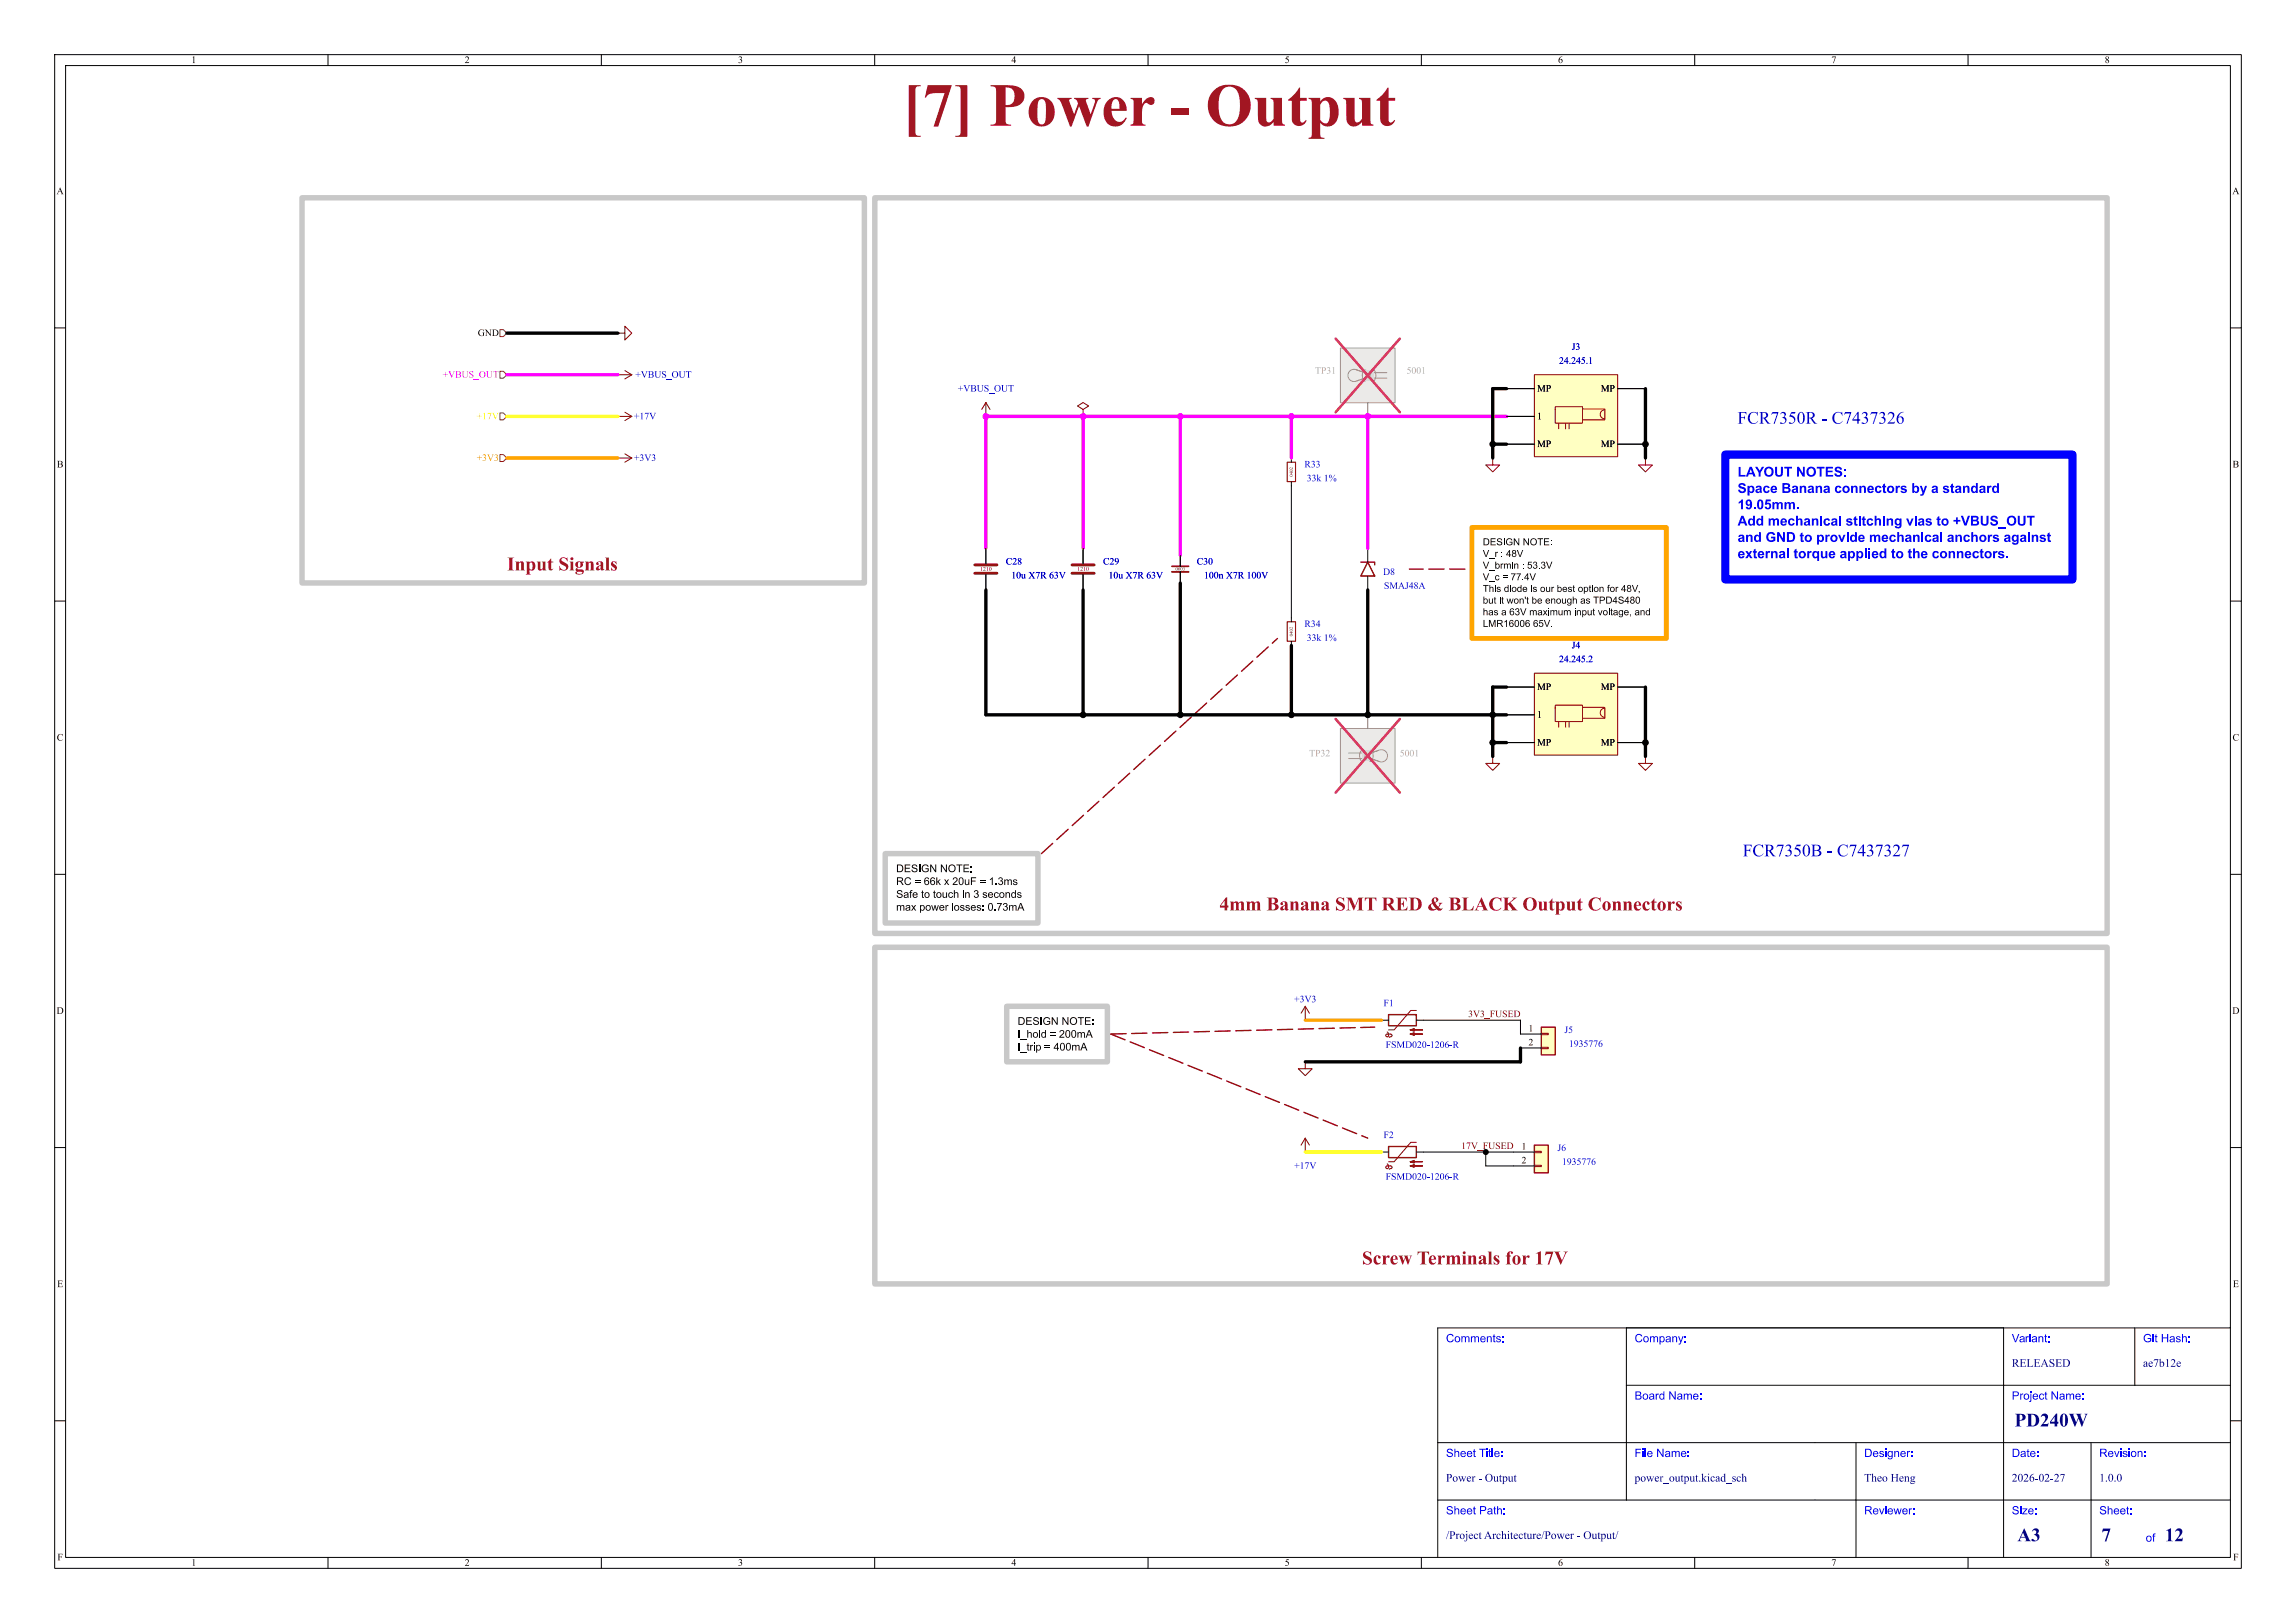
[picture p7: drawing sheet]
<svg xmlns="http://www.w3.org/2000/svg" width="420mm" height="297mm" viewBox="0 0 420 297" stroke-linecap="round" stroke-linejoin="round" font-family="sans-serif">
<defs><g id="words">
<text font-size="11.1" fill="#a21622" x="165.1" y="25.9">[7] Power- Output</text>
<g font-size="3.5" fill="#a21622">
<text x="92.7" y="105.3">Input Signals</text>
<text x="223.1" y="167.5">4mmBananaSMT RED &amp; BLACK OutputConnectors</text>
<text x="249.1" y="232.3">ScrewTerminalsfor 17V</text>
</g>
<g font-size="3.5" fill="#00007f">
<text x="368.5" y="261.9">PD240W</text>
<text x="369" y="282.9">A3</text>
<text x="384.4" y="282.9">7</text>
<text x="396" y="282.9">12</text>
</g>
<g font-size="3.2" fill="#0000c2">
<text x="317.8" y="78.8">FCR7350R- C7437326</text>
<text x="318.8" y="158">FCR7350B- C7437327</text>
</g>
<g font-size="2.5" fill="#00f">
<text x="317.8" y="91.2">Space Banana connectors by a standard</text>
<text x="317.8" y="97.2">Add mechanical stitching vias to +VBUS_OUT</text>
<text x="317.8" y="100.2">and GND to provide mechanical anchors against</text>
<text x="317.8" y="103.2">external torque applied to the connectors.</text>
</g>
<g font-size="2.1" fill="#00f">
<text x="264.5" y="246.2">Comments:</text>
<text x="299" y="246.2">Company:</text>
<text x="368" y="246.2">Variant:</text>
<text x="392" y="246.2">Git Hash:</text>
<text x="299" y="256.7">Board Name:</text>
<text x="368" y="256.7">Project Name:</text>
<text x="264.5" y="267.2">Sheet Title:</text>
<text x="299" y="267.2">File Name:</text>
<text x="341" y="267.2">Designer:</text>
<text x="368" y="267.2">Date:</text>
<text x="384" y="267.2">Revision:</text>
<text x="264.5" y="277.7">Sheet Path:</text>
<text x="341" y="277.7">Reviewer:</text>
<text x="368" y="277.7">Size:</text>
<text x="384" y="277.7">Sheet:</text>
<text x="392.5" y="282.7">of</text>
</g>
<g font-size="2.1" fill="#00007f">
<text x="368" y="250.7">RELEASED</text>
<text x="392" y="250.7">ae7b12e</text>
<text x="264.5" y="271.7">Power- Output</text>
<text x="299" y="271.7">power_output.kicad_sch</text>
<text x="341" y="271.7">TheoHeng</text>
<text x="368" y="271.7">2026-02-27</text>
<text x="384" y="271.7">1.0.0</text>
<text x="264.5" y="282.2">/ProjectArchitecture/Power- Output/</text>
</g>
<g font-size="1.9">
<text x="163.9" y="165.1">Safe to touch in 3 seconds</text>
<text x="163.9" y="167.4">max power losses: 0.73mA</text>
</g>
<g font-size="1.8">
<text x="35" y="12">1</text>
<text x="85" y="12">2</text>
<text x="135" y="12">3</text>
<text x="185" y="12">4</text>
<text x="235" y="12">5</text>
<text x="285" y="12">6</text>
<text x="335" y="12">7</text>
<text x="385" y="12">8</text>
<text x="10.3" y="36">A</text>
<text x="408.3" y="36">A</text>
<text x="87.4" y="61.9">GND</text>
<text x="281.2" y="72.1">MP</text>
<text x="281.2" y="77.2">1</text>
<text x="292.8" y="72.1">MP</text>
<text x="281.2" y="82.3">MP</text>
<text x="292.8" y="82.3">MP</text>
<text x="10.4" y="86">B</text>
<text x="408.4" y="86">B</text>
<text x="271.2" y="102.6">V_r : 48V</text>
<text x="271.2" y="106.9">V_c = 77.4V</text>
<text x="271.2" y="109">This diode is our best option for 48V,</text>
<text x="271.2" y="113.3">has a 63V maximum input voltage, and</text>
<text x="281.2" y="126.7">MP</text>
<text x="281.2" y="131.8">1</text>
<text x="292.8" y="126.7">MP</text>
<text x="10.4" y="136">C</text>
<text x="281.2" y="136.9">MP</text>
<text x="292.8" y="136.9">MP</text>
<text x="408.4" y="136">C</text>
<text x="10.3" y="186">D</text>
<text x="279.6" y="189">1</text>
<text x="279.6" y="191.5">2</text>
<text x="408.3" y="186">D</text>
<text x="267.3" y="210.5">17V_FUSED 1</text>
<text x="278.3" y="213.1">2</text>
<text x="10.4" y="236">E</text>
<text x="408.4" y="236">E</text>
<text x="10.5" y="286">F</text>
<text x="35" y="287">1</text>
<text x="85" y="287">2</text>
<text x="135" y="287">3</text>
<text x="185" y="287">4</text>
<text x="235" y="287">5</text>
<text x="285" y="287">6</text>
<text x="335" y="287">7</text>
<text x="385" y="287">8</text>
<text x="408.5" y="286">F</text>
</g>
<g font-size="1.8" fill="#0000c2">
<text x="287.5" y="64.5">J3</text>
<text x="116.2" y="69.6">+VBUS_OUT</text>
<text x="285.2" y="67">24.245.1</text>
<text x="116" y="77.2">+17V</text>
<text x="175.2" y="72.1">+VBUS_OUT</text>
<text x="116" y="84.8">+3V3</text>
<text x="238.6" y="86">R33</text>
<text x="239" y="88.5">33k1%</text>
<text x="184" y="103.8">C28</text>
<text x="185" y="106.3">10uX7R 63V</text>
<text x="201.8" y="103.8">C29</text>
<text x="202.8" y="106.3">10uX7R 63V</text>
<text x="218.9" y="103.8">C30</text>
<text x="220.2" y="106.3">100nX7R 100V</text>
<text x="253" y="105.7">D8</text>
<text x="253.2" y="108.2">SMAJ48A</text>
<text x="238.6" y="115.2">R34</text>
<text x="239" y="117.7">33k1%</text>
<text x="287.5" y="119.1">J4</text>
<text x="285.2" y="121.6">24.245.2</text>
<text x="236.7" y="183.9">+3V3</text>
<text x="253.1" y="184.6">F1</text>
<text x="286.2" y="189.5">J5</text>
<text x="253.5" y="192.2">FSMD020-1206-R</text>
<text x="287" y="192">1935776</text>
<text x="253.1" y="208.7">F2</text>
<text x="236.7" y="214.3">+17V</text>
<text x="284.9" y="211.1">J6</text>
<text x="285.7" y="213.6">1935776</text>
<text x="253.5" y="216.3">FSMD020-1206-R</text>
</g>
<text font-size="1.8" fill="#f0f" x="81" y="69.6">+VBUS_OUT</text>
<g font-size="1.8" fill="#abaaa8">
<text x="240.5" y="68.8">TP31</text>
<text x="257.3" y="68.8">5001</text>
<text x="239.5" y="138.9">TP32</text>
<text x="256" y="138.9">5001</text>
</g>
<text font-size="1.8" fill="#ff0" x="87.2" y="77.2">+17V</text>
<text font-size="1.8" fill="#f90" x="87.2" y="84.8">+3V3</text>
<text font-size="1.8" fill="#840000" x="268.6" y="186.3">3V3_FUSED</text>
<g font-size="1.1" fill="#840000">
<text x="179.3" y="104.7">1210</text>
<text x="197.1" y="104.7">1210</text>
</g>
<g font-size=".9" fill="#840000">
<text x="236.7" y="87.2" transform="rotate(-90 236.7 87.2)">0402</text>
<text x="215" y="104.6">0603</text>
<text x="236.7" y="116.5" transform="rotate(-90 236.7 116.5)">0402</text>
</g>
</g></defs>
<g fill="none" stroke="#000" stroke-width=".18">
<path d="M10 10h400v277h-400zM12 12h396v273h-396zM60 10v2M110 10v2M160 10v2M210 10v2M260 10v2M310 10v2M360 10v2M10 60h2M408 60h2M10 110h2"/>
<path d="M408 110h2M10 160h2M408 160h2M10 210h2M408 210h2M297.5 253.5h110.5M297.5 243v31.5M366.5 243v42M390.5 243v10.5M408 243h-145v42M10 260h2M263 274.5h145"/>
<path d="M263 264h145M339.5 264v21M382.5 264v21M408 260h2M60 285v2M110 285v2M160 285v2M210 285v2M260 285v2M310 285v2M360 285v2"/>
</g>
<path d="M280.7 123.2h15.2v15h-15.2z" fill="#ffffc2"/>
<path d="M280.7 123.2h15.2v15h-15.2z" fill="none" stroke="#800000" stroke-width=".18"/>
<path d="M180.3 73.7l-.7 1.2M180.3 73.7l.8 1.2M180.3 73.7v2.5M198.1 74.9l1-.6-1-.6-1 .6 1 .6v1.3M284.5 129h5v3h-5zM285.1 132.1v1M286.4 132.1v1M287 132.1v1M289.6 129.4h4v2h-4M293.5 129.6a.81 .81 0 0 0-.8 .8 .81 .81 0 0 0 .8 .8" fill="none" stroke="#840000" stroke-width=".18"/>
<path d="M180.3 76.2h.1M198.1 76.2h.1M275.6 125.7h5.1M275.6 130.8h5.1M275.6 135.9h5.1M295.9 125.7h5.1M295.9 135.9h5.1" fill="none" stroke="#000" stroke-width=".18"/>
<g fill="#ebeae8">
<path d="M249.2 68.7l.5 1-.4-.3z"/>
<path d="M249.5 67.8l.2-.1-.5 1z"/>
<path d="M250.2 68.7a.91 .91 0 0 1-.5 1z"/>
<path d="M249.7 67.7l.5 1-.5 1-.5-1z"/>
<path d="M249.7 67.7l.3 .3 .2 .7z"/>
<path d="M250.7 68.7l.5 1-.4-.3z"/>
<path d="M251 67.8l.2-.1-.5 1z"/>
<path d="M251.7 68.7a.91 .91 0 0 1-.5 1z"/>
<path d="M251.2 67.7l.5 1-.5 1-.5-1z"/>
<path d="M251.2 67.7l.3 .3 .2 .7z"/>
<path d="M245.2 63.7h10v10h-10z"/>
</g>
<path d="M249.5 67.8l.2-.1a1.25 1.25 0 0 1 0 2 1.26 1.26 0 0 1-.2-1.9zM250.7 68.7l.1 .7 .4 .3M253.7 68.2h-4l-1.5-.5a1.12 1.12 0 0 0-1.6 1 1.12 1.12 0 0 0 1.6 1M253.7 69.2h-4l-1.5 .5" fill="none" stroke="#9c9b98" stroke-width=".18"/>
<path d="M249.7 67.7h1.5v2h-1.5z" fill="#dbdad8"/>
<path d="M250.7 68.7a.9 .9 0 0 1 .5-1 1.2 1.2 0 0 1 0 2" fill="none" stroke="#9c9b98" stroke-width=".18"/>
<path d="M245.2 63.7h10v10h-10z" fill="none" stroke="#9a9a98" stroke-width=".18"/>
<path d="M250.2 73.7v2.5" fill="none" stroke="#7a7a77" stroke-width=".18"/>
<path d="M244.3 62l11.8 13.4M256.1 62l-11.8 13.4" fill="none" stroke="#e12e31" stroke-width=".46"/>
<path d="M301 83.8v1.3h1.3l-1.3 1.3-1.3-1.3h1.3M301 138.4v1.3h1.3l-1.3 1.3-1.3-1.3h1.3" fill="none" stroke="#840000" stroke-width=".18"/>
<path d="M301 83.8h.1M301 138.4h.1" fill="none" stroke="#000" stroke-width=".18"/>
<path d="M280.7 68.6h15.2v15h-15.2z" fill="#ffffc2"/>
<path d="M280.7 68.6h15.2v15h-15.2z" fill="none" stroke="#800000" stroke-width=".18"/>
<path d="M284.5 74.4h5v3h-5zM285.1 77.5v1M286.4 77.5v1M287 77.5v1M289.6 74.8h4v2h-4M293.5 75a.81 .81 0 0 0-.8 .8 .81 .81 0 0 0 .8 .8M253.7 213.4h.7l.2 .1v.3l-.5 .2M253.7 213l.3 .5v.3l-.3 .1-.2-.3 .2-.2M259.1 209h-1l-3.1 3.6h-1" fill="none" stroke="#840000" stroke-width=".18"/>
<path d="M275.6 71.1h5.1M275.6 76.2h5.1M295.9 71.1h5.1M275.6 81.3h5.1M295.9 81.3h5.1M252.7 210.8h1.3M259.1 210.8h1.2" fill="none" stroke="#000" stroke-width=".18"/>
<g fill="#840000" stroke="#840000" stroke-width=".18">
<path d="M257.9 213.4l.8-.3v.5l-.8-.2h2.3z"/>
<path d="M257.9 212.6l.8-.3v.6l-.8-.3h2.3z"/>
</g>
<path d="M254 209.8h5.1v2h-5.1z" fill="none" stroke="#840000" stroke-width=".25"/>
<path d="M281.9 188h2.6v5h-2.6z" fill="#ffffc2"/>
<path d="M281.9 188h2.6v5h-2.6z" fill="none" stroke="#840000" stroke-width=".25"/>
<path d="M281.9 189.1h1.3v.3h-1.3zM281.9 191.6h1.3v.3h-1.3z" fill="none" stroke="#840000" stroke-width=".18"/>
<path d="M278.1 189.2h3.8M278.1 191.8h3.8" fill="none" stroke="#000" stroke-width=".18"/>
<path d="M280.7 209.6h2.5v5h-2.5z" fill="#ffffc2"/>
<path d="M248.9 102.9h2.6v.5M250.2 102.9l1.3 2.5h-2.6zM254 185.7h5.1v2h-5.1zM280.7 209.6h2.5v5h-2.5z" fill="none" stroke="#840000" stroke-width=".25"/>
<g fill="none" stroke="#840000" stroke-width=".18">
<path d="M113 61h1.3v-1.3l1.3 1.3-1.3 1.2v-1.2M113 68.6h2.6M113 76.2h2.6M114.3 67.8l1.3 .8M114.3 75.4l1.3 .8M115.6 68.6l-1.3 .7M115.6 76.2l-1.3 .8M113 83.8h2.6M114.3 83.1l1.3 .7M115.6 83.8l-1.3 .8M273 83.8v1.3h1.3l-1.3 1.3-1.2-1.3h1.2M273 138.4v1.3h1.3l-1.3 1.3-1.2-1.3h1.2"/>
<path d="M238.8 194.3v1.3h1.2l-1.2 1.3-1.3-1.3h1.3M238.8 184.2l-.8 1.2M238.8 184.2l.7 1.2M238.8 184.2v2.5M253.7 188.8l.3 .3v.4M254 189.5l-.3 .2-.2-.2 .2-.3h.7l.2 .2v.3l-.5 .2M259.1 184.9h-1l-3.1 3.6h-1M238.8 208.3v2.5M238.8 208.3l-.8 1.3M238.8 208.3l.7 1.3M280.7 210.7h1.2v.2h-1.2zM280.7 213.2h1.2v.3h-1.2z"/>
</g>
<g fill="none" stroke="#000" stroke-width=".18">
<path d="M113 68.6h.1M113 76.2h.1M113 61h.1M113 83.8h.1M236.2 83.8v.8M236.2 88.1v.8M273 83.8h.1M180.3 100.3v2.8M180.3 105.2v2.8M198.1 100.3v2.8M198.1 105.2v2.8M215.9 101.6v2"/>
<path d="M215.9 104.6v2.1M236.2 113v.8M236.2 117.3v.8M250.2 100.3v2.6M250.2 105.4v2.6M273 138.4h.1M238.8 186.7h.1M238.8 194.3h.1M252.7 186.7h1.3M259.1 186.7h1.2M238.8 210.8h.1M276.9 210.8h3.8"/>
<path d="M276.9 213.4h3.8"/>
</g>
<g fill="#840000" stroke="#840000" stroke-width=".18">
<path d="M257.9 189.2l.8-.2v.5l-.8-.3h2.3z"/>
<path d="M257.9 188.5l.8-.3v.5l-.8-.2h2.3z"/>
</g>
<path d="M235.5 84.6h1.5v3.5h-1.5zM235.5 113.8h1.5v3.5h-1.5z" fill="none" stroke="#840000" stroke-width=".2"/>
<path d="M214.4 103.6h3" fill="none" stroke="#840000" stroke-width=".3"/>
<path d="M214.4 104.6h3" fill="none" stroke="#840000" stroke-width=".33"/>
<path d="M178.3 103.4h4.1M178.3 104.9h4.1M196.1 103.4h4.1M196.1 104.9h4.1" fill="none" stroke="#840000" stroke-width=".51"/>
<g fill="#ebeae8">
<path d="M250.7 137.3l.3 .3 .2 .7z"/>
<path d="M251.2 138.3a.91 .91 0 0 1-.5 1z"/>
<path d="M250.5 137.4l.2-.1-.5 1z"/>
<path d="M250.7 137.3l.5 1-.5 1-.5-1z"/>
<path d="M250.2 138.3l.5 1-.4-.3z"/>
<path d="M249.2 137.3l.3 .3 .2 .7z"/>
<path d="M249.7 138.3a.91 .91 0 0 1-.5 1z"/>
<path d="M249 137.4l.2-.1-.5 1z"/>
<path d="M249.2 137.3l.5 1-.5 1-.5-1z"/>
<path d="M248.7 138.3l.5 1-.4-.3z"/>
<path d="M245.2 133.3h10v10h-10z"/>
</g>
<path d="M249.2 137.3l.3 .3 .2 .7M250.5 137.4l.2-.1a1.25 1.25 0 0 1 0 2 1.26 1.26 0 0 1-.2-1.9zM252.2 137.3a1.12 1.12 0 0 1 1.6 1 1.12 1.12 0 0 1-1.6 1l-1.5-.5h-4M252.2 137.3l-1.5 .5h-4" fill="none" stroke="#9c9b98" stroke-width=".18"/>
<path d="M249.2 137.3h1.5v2h-1.5z" fill="#dbdad8"/>
<path d="M249.2 137.3a1.19 1.19 0 0 0 0 2 .91 .91 0 0 0 .5-1" fill="none" stroke="#9c9b98" stroke-width=".18"/>
<path d="M245.2 133.3h10v10h-10z" fill="none" stroke="#9a9a98" stroke-width=".18"/>
<path d="M250.2 130.8v2.5" fill="none" stroke="#7a7a77" stroke-width=".18"/>
<path d="M244.3 131.6l11.8 13.4M256.1 131.6l-11.8 13.4" fill="none" stroke="#e12e31" stroke-width=".46"/>
<path d="M91.4 67.9h.7l.6 .7-.6 .6h-.7zM91.4 60.3h.7l.6 .7-.6 .6h-.7zM91.4 75.6h.7l.6 .6-.6 .6h-.7zM91.4 83.2h.7l.6 .6-.6 .7h-.7z" fill="none" stroke="#725600" stroke-width=".18"/>
<path d="M268 104.1h-10.2M190.5 156.2l43.2-39.4M203.2 189.2l47 19.1M203.2 189.2l48.3-1.2" fill="none" stroke="#980000" stroke-width=".25" stroke-dasharray="2.8 1"/>
<path d="M236.2 88.9v24.1M260.3 186.7h17.8v2.5M260.3 210.8h16.6M271.8 210.8v2.6h5.1" fill="none" stroke="#000" stroke-width=".18"/>
<path d="M92.7 76.2h20.3M238.8 210.8h13.9" fill="none" stroke="#ff0" stroke-width=".61"/>
<g fill="none" stroke="#000" stroke-width=".61">
<path d="M92.7 61h20.3M275.6 71.1h-2.6v12.7M301 71.1v12.7M273 81.3h2.6M180.3 108v22.8h95.3M198.1 108v22.8M215.9 106.7v24.1M236.2 118.1v12.7M250.2 108v22.8M273 135.9h2.6M275.6 125.7h-2.6v12.7M301 125.7v12.7"/>
<path d="M278.1 191.8v2.5h-39.3"/>
</g>
<path d="M92.7 83.8h20.3M238.8 186.7h13.9" fill="none" stroke="#f90" stroke-width=".61"/>
<path d="M92.7 68.6h20.3M198.1 76.2v24.1M215.9 76.2v25.4M236.2 76.2v7.6M250.2 76.2v24.1M275.6 76.2h-95.3v24.1" fill="none" stroke="#f0f" stroke-width=".61"/>
<path d="M315.6 83.2h63.5v22.8h-63.5z" fill="none" stroke="#00f" stroke-width="1.5"/>
<g fill="#00f">
<path d="M318 85.4h.4v1.5h.9v.3h-1.3z"/>
<path d="M320.1 85.4h.3l.8 1.8h-.4l-.2-.4h-.7l-.2 .4h-.3l.2-.7h.9l-.3-.7-.2 .7h-.4z"/>
<path d="M321 85.4h.5l.4 .7 .4-.7h.4l-.6 1.1v.7h-.4v-.7z"/>
<path d="M322.9 85.6a.89 .89 0 0 1 1.4 .2 .89 .89 0 0 1-.3 1.3 .89 .89 0 0 1-1.3-.4v-.4h.4a.53 .53 0 0 0 .6 .6 .53 .53 0 0 0 .3-.7 .5 .5 0 0 0-.5-.5 .5 .5 0 0 0-.4 .6h-.4z"/>
<path d="M324.7 85.4h.4v1a.39 .39 0 0 0 .1 .5 .39 .39 0 0 0 .5-.1l.1-1.4h.3v1.3a.71 .71 0 0 1-.7 .6 .71 .71 0 0 1-.7-.6z"/>
<path d="M326.4 85.4h1.4v.3h-.5v1.5h-.4v-1.5h-.5z"/>
<path d="M328.7 85.4h.4l.7 1.2v-1.2h.3v1.8h-.3l-.7-1.2v1.2h-.4z"/>
<path d="M330.7 85.6a.89 .89 0 0 1 1.3 .2 .89 .89 0 0 1-.3 1.3 .89 .89 0 0 1-1.2-.4l-.1-.4h.4a.53 .53 0 0 0 .6 .6 .53 .53 0 0 0 .4-.7 .5 .5 0 0 0-.6-.5 .5 .5 0 0 0-.4 .6h-.4z"/>
<path d="M332.3 85.4h1.4v.3h-.5v1.5h-.4v-1.5h-.5z"/>
<path d="M334 85.4h1.3v.3h-1v.4h.9v.3h-.9v.5h1v.3h-1.3z"/>
<path d="M335.7 85.6l.2-.1a.7 .7 0 0 1 1 .4l-.3 .1a.29 .29 0 0 0-.3-.3 .29 .29 0 0 0-.3 .3l.2 .1a.64 .64 0 0 1 .7 .2 .64 .64 0 0 1-.1 .8 .79 .79 0 0 1-1.3-.5h.4a.33 .33 0 0 0 .3 .4 .33 .33 0 0 0 .3-.4 .88 .88 0 0 1-.9-.7z"/>
<path d="M337.3 85.9h.4v.4h-.4z"/>
<path d="M337.3 86.9h.4v.3h-.4z"/>
<path d="M318.1 88.6l.2-.2a.7 .7 0 0 1 1 .5h-.3a.29 .29 0 0 0-.3-.2 .29 .29 0 0 0-.3 .3h.1a.64 .64 0 0 1 .8 .3 .64 .64 0 0 1-.1 .8 .79 .79 0 0 1-1.3-.5h.4a.33 .33 0 0 0 .3 .4 .33 .33 0 0 0 .3-.5 .88 .88 0 0 1-.9-.6z"/>
<path d="M326 88.4h.8a.47 .47 0 0 1 .6 .2 .47 .47 0 0 1-.2 .7 .49 .49 0 0 1 .3 .5 .49 .49 0 0 1-.5 .4h-1v-.3h.9a.23 .23 0 0 0 .3-.2 .23 .23 0 0 0-.3-.3h-.5v.5h-.4v-.8h.9l.2-.2-.1-.2h-.6v.4h-.4z"/>
<path d="M344.4 88.7l.4-.2v.4h.2v.3h-.2v.7h.2v.3a.37 .37 0 0 1-.5 0 .37 .37 0 0 1-.1-.5v-.5h-.1z"/>
<path d="M349.8 88.4h.3v.7a.64 .64 0 0 1 1 .3 .64 .64 0 0 1-.7 .8l-.3-.2v.2h-.3v-.7h.3a.33 .33 0 0 0 .4 .5 .33 .33 0 0 0 .2-.6 .29 .29 0 0 0-.3-.3 .29 .29 0 0 0-.3 .4h-.3z"/>
<path d="M356.9 88.7l.3-.2v.4h.3v.3h-.3v.7h.3l-.1 .3a.37 .37 0 0 1-.4 0 .37 .37 0 0 1-.1-.5v-.5h-.2z"/>
<path d="M360.7 89a.5 .5 0 0 1 .7 .1v-.7h.4v1.8h-.3v-.2a.54 .54 0 0 1-.7 .2 .54 .54 0 0 1-.3-.7h.4a.33 .33 0 0 0 .4 .5 .33 .33 0 0 0 .1-.6 .29 .29 0 0 0-.3-.3 .29 .29 0 0 0-.2 .4h-.4z"/>
<path d="M364.5 89a.5 .5 0 0 1 .8 .1v-.7h.4v1.8h-.4v-.2a.54 .54 0 0 1-.6 .2 .54 .54 0 0 1-.3-.7h.3a.33 .33 0 0 0 .4 .5 .33 .33 0 0 0 .2-.6 .29 .29 0 0 0-.3-.3 .29 .29 0 0 0-.3 .4h-.3z"/>
<path d="M318 91.9l.5-.5h.3v1.8h-.3v-1.3l-.5 .3z"/>
<path d="M319.5 91.6a.65 .65 0 0 1 .8-.1 .65 .65 0 0 1 .2 .8 .64 .64 0 0 1-.3 .8 .64 .64 0 0 1-.8-.2l-.1-.1 .4-.1v.2a.25 .25 0 0 0 .3 0 .25 .25 0 0 0 .1-.3v-.2a.5 .5 0 0 1-.5 .1 .5 .5 0 0 1-.3-.5h.3a.27 .27 0 0 0 .4 .3 .27 .27 0 0 0 .1-.5 .23 .23 0 0 0-.3-.1 .23 .23 0 0 0-.2 .3h-.3z"/>
<path d="M320.8 92.8h.3v.4h-.3z"/>
<path d="M321.7 91.5a.64 .64 0 0 1 .7 .1 .64 .64 0 0 1 .2 .7 .62 .62 0 0 1-.2 .8 .62 .62 0 0 1-.8-.1l-.2-.7h.4v.4a.19 .19 0 0 0 .2 .2 .19 .19 0 0 0 .2-.1l-.1-1.1-.3 .1v.5h-.4z"/>
<path d="M323 91.4h.9v.3h-.6l-.1 .3a.6 .6 0 0 1 .8 .5 .6 .6 0 0 1-.5 .7 .6 .6 0 0 1-.7-.5l.4 .1a.31 .31 0 0 0 .4 0 .31 .31 0 0 0 0-.5 .31 .31 0 0 0-.5 .1l-.3-.1z"/>
<path d="M324.2 91.9h.3v.2a.45 .45 0 0 1 .8 0 .44 .44 0 0 1 .5-.2 .44 .44 0 0 1 .3 .5v.8h-.3v-.9a.22 .22 0 0 0-.3-.2 .22 .22 0 0 0-.2 .3v.8h-.3v-.9a.22 .22 0 0 0-.3-.2 .22 .22 0 0 0-.1 .3v.8h-.4z"/>
<path d="M326.4 91.9h.3v.2a.45 .45 0 0 1 .8 0 .44 .44 0 0 1 .5-.2 .44 .44 0 0 1 .3 .5v.8h-.3v-.9a.21 .21 0 0 0-.3-.2 .21 .21 0 0 0-.1 .3v.8h-.4v-.9a.22 .22 0 0 0-.2-.2 .22 .22 0 0 0-.2 .3v.8h-.4z"/>
<path d="M328.7 92.8h.3v.4h-.3z"/>
<path d="M318.5 94.4h.4l.7 1.8h-.4l-.1-.4h-.7l-.2 .4h-.4l.3-.7h.9l-.3-.7-.2 .7h-.4z"/>
<path d="M319.9 95a.5 .5 0 0 1 .8 0v-.6h.3v1.8h-.3v-.2a.54 .54 0 0 1-.7 .1 .54 .54 0 0 1-.3-.6h.4a.33 .33 0 0 0 .4 .4 .33 .33 0 0 0 .2-.5 .29 .29 0 0 0-.4-.3 .29 .29 0 0 0-.2 .4h-.4z"/>
<path d="M321.4 95a.5 .5 0 0 1 .8 0v-.6h.3v1.8h-.3v-.2a.54 .54 0 0 1-.7 .1 .54 .54 0 0 1-.2-.6h.3a.33 .33 0 0 0 .4 .4 .33 .33 0 0 0 .2-.5 .29 .29 0 0 0-.4-.3 .29 .29 0 0 0-.2 .4h-.3z"/>
<path d="M328.5 94.4h.4v.6a.46 .46 0 0 1 .5-.1 .46 .46 0 0 1 .3 .5v.8h-.3v-.9a.24 .24 0 0 0-.3-.2 .24 .24 0 0 0-.2 .3v.8h-.4z"/>
<path d="M333 94.4h.3v.3h-.3z"/>
<path d="M336.4 94.4h.3v1.8h-.3z"/>
<path d="M339.2 94.6l.3-.2v.5h.3v.3h-.3v.7h.3l-.1 .3a.37 .37 0 0 1-.4-.1 .37 .37 0 0 1-.1-.4v-.5h-.2z"/>
<path d="M340 94.4h.3v.3h-.3z"/>
<path d="M340.7 94.6l.4-.2v.5h.2v.3h-.2v.7h.2l-.1 .3a.37 .37 0 0 1-.4-.1 .37 .37 0 0 1-.1-.4v-.5h-.1z"/>
<path d="M342.9 94.4h.3v.6a.46 .46 0 0 1 .6-.1 .46 .46 0 0 1 .3 .5v.8h-.4v-.9a.24 .24 0 0 0-.2-.2 .24 .24 0 0 0-.2 .3l-.1 .8h-.3z"/>
<path d="M344.4 94.4h.4v.3h-.4z"/>
<path d="M350.2 94.4h.4v.3h-.4z"/>
<path d="M354.4 94.6l.3-.2v.5h.3v.3h-.3v.7h.3l-.1 .3a.37 .37 0 0 1-.4-.1 .37 .37 0 0 1-.1-.4v-.5h-.2z"/>
<path d="M358.7 94.4h.4l.4 1.3 .5-1.3h.3l-.6 1.8h-.4z"/>
<path d="M360.5 94.4h.7a.47 .47 0 0 1 .7 .2 .47 .47 0 0 1-.2 .6 .49 .49 0 0 1 .3 .6 .49 .49 0 0 1-.5 .4h-1v-.3h.9a.23 .23 0 0 0 .3-.3 .23 .23 0 0 0-.3-.2h-.5v.5h-.4v-.8h.9l.2-.2-.1-.2h-.6v.4h-.4z"/>
<path d="M362.3 94.4h.4v1a.39 .39 0 0 0 .1 .4 .39 .39 0 0 0 .5 0l.1-1.4h.3v1.2a.71 .71 0 0 1-.7 .6 .71 .71 0 0 1-.7-.6z"/>
<path d="M364.2 94.5l.2-.1a.7 .7 0 0 1 1 .5h-.3a.29 .29 0 0 0-.3-.3 .29 .29 0 0 0-.3 .3l.1 .1a.64 .64 0 0 1 .8 .3 .64 .64 0 0 1-.1 .7 .79 .79 0 0 1-1.3-.4h.4a.33 .33 0 0 0 .3 .3 .33 .33 0 0 0 .3-.4 .88 .88 0 0 1-.9-.6z"/>
<path d="M367.3 94.6a.89 .89 0 0 1 1.4 .1 .89 .89 0 0 1-.3 1.3 .89 .89 0 0 1-1.3-.4v-.3h.4a.53 .53 0 0 0 .6 .6 .53 .53 0 0 0 .3-.8 .5 .5 0 0 0-.5-.4 .5 .5 0 0 0-.4 .6h-.4z"/>
<path d="M369.1 94.4h.4v1a.39 .39 0 0 0 .1 .4 .39 .39 0 0 0 .5 0l.1-1.4h.3v1.2a.71 .71 0 0 1-.7 .6 .71 .71 0 0 1-.7-.6z"/>
<path d="M370.8 94.4h1.4v.3h-.5v1.5h-.4v-1.5h-.5z"/>
<path d="M321 98a.5 .5 0 0 1 .8 0v-.6h.3v1.8h-.3v-.2a.54 .54 0 0 1-.7 .1 .54 .54 0 0 1-.2-.6h.3a.33 .33 0 0 0 .4 .4 .33 .33 0 0 0 .2-.5 .29 .29 0 0 0-.4-.3 .29 .29 0 0 0-.2 .4h-.3z"/>
<path d="M323.3 97.6a.85 .85 0 0 1 1.4 .3h-.3a.53 .53 0 0 0-.8-.1 .53 .53 0 0 0-.1 .7 .46 .46 0 0 0 .4 .4 .46 .46 0 0 0 .5-.4h-.4v-.3h.7v.7a.97 .97 0 0 1-1.3 .1 .97 .97 0 0 1-.1-1.4z"/>
<path d="M325.1 97.4h.3l.8 1.2v-1.2h.3v1.8h-.4l-.7-1.2v1.2h-.3z"/>
<path d="M326.9 97.4h.6a.9 .9 0 0 1 .9 .9 .9 .9 0 0 1-.9 .9h-.6v-.3h.3a.62 .62 0 0 0 .8-.6 .62 .62 0 0 0-.8-.6v1.2h-.3z"/>
<path d="M329.4 97.6l.3-.2v.5h.2v.2h-.2v.8h.2v.3a.37 .37 0 0 1-.4-.1 .37 .37 0 0 1-.1-.4v-.6h-.2z"/>
<path d="M338.6 98a.5 .5 0 0 1 .7 0v-.6h.4v1.8h-.4v-.2a.54 .54 0 0 1-.6 .1 .54 .54 0 0 1-.3-.6h.3a.33 .33 0 0 0 .4 .4 .33 .33 0 0 0 .2-.5 .29 .29 0 0 0-.3-.3 .29 .29 0 0 0-.3 .4h-.3z"/>
<path d="M347 97.4h.4v.6a.46 .46 0 0 1 .6-.1 .46 .46 0 0 1 .2 .5v.8h-.3v-.9a.24 .24 0 0 0-.3-.2 .24 .24 0 0 0-.2 .3v.8h-.4z"/>
<path d="M354.9 97.4h.4v1.8h-.4z"/>
<path d="M360.6 97.4h.3v.6a.46 .46 0 0 1 .6-.1 .46 .46 0 0 1 .3 .5v.8h-.4v-.9a.24 .24 0 0 0-.2-.2 .24 .24 0 0 0-.3 .3v.8h-.3z"/>
<path d="M374.6 97.6l.3-.2v.5h.2v.2h-.2v.8h.2v.3a.37 .37 0 0 1-.4-.1 .37 .37 0 0 1-.1-.4v-.6h-.2z"/>
<path d="M320.8 100.6l.3-.2v.5h.3v.2h-.3l.1 .7 .2 .1-.1 .3a.37 .37 0 0 1-.4-.1 .37 .37 0 0 1-.1-.4v-.6h-.2z"/>
<path d="M326.9 100.4h.3v1.7h-.3z"/>
<path d="M328.3 100.6l.3-.2v.5h.2v.2h-.2v.7l.2 .1v.3a.37 .37 0 0 1-.4-.1 .37 .37 0 0 1-.1-.4v-.6h-.2z"/>
<path d="M341.1 100.4h.3v1.7h-.3z"/>
<path d="M343.9 101a.5 .5 0 0 1 .8 0v-.6h.4v1.7h-.4v-.1a.54 .54 0 0 1-.6 .1 .54 .54 0 0 1-.3-.6h.3a.33 .33 0 0 0 .4 .4 .33 .33 0 0 0 .2-.5 .29 .29 0 0 0-.3-.3 .29 .29 0 0 0-.3 .4h-.3z"/>
<path d="M346.1 100.6l.3-.2v.5h.3v.2h-.3v.7l.3 .1-.1 .3a.37 .37 0 0 1-.4-.1 .37 .37 0 0 1-.1-.4v-.6h-.2z"/>
<path d="M349.1 100.6l.4-.2v.5h.2v.2h-.2v.7l.2 .1v.3a.37 .37 0 0 1-.5-.1 .37 .37 0 0 1-.1-.4v-.6h-.1z"/>
<path d="M349.9 100.4h.4v.6a.46 .46 0 0 1 .6-.2 .46 .46 0 0 1 .2 .6v.7h-.3v-.8a.24 .24 0 0 0-.3-.2 .24 .24 0 0 0-.2 .2v.8h-.4z"/>
<path d="M362.3 100.6l.3-.2v.5h.2v.2h-.2v.7l.2 .1v.3a.37 .37 0 0 1-.4-.1 .37 .37 0 0 1-.1-.4v-.6h-.2z"/>
</g>
<path d="M55.2 36.2h102.9v70.5h-102.9zM160 36.2h225.4v134.6h-225.4zM161.9 156.2h28v12.7h-28zM160 173.4h225.4v61.5h-225.4zM184.1 184.2h18.5v10.1h-18.5z" fill="none" stroke="#c8c8c8" stroke-width="1"/>
<g fill="#000">
<path d="M271.4 98.5h.4a.64 .64 0 0 1 .6 .6 .64 .64 0 0 1-.6 .7h-.4v-.2h.4a.49 .49 0 0 0 .5-.4 .49 .49 0 0 0-.5-.5h-.3v.9h-.1zM272.7 98.5h.9v.2h-.8v.4h.7v.1h-.7v.4h.8v.2h-.9zM273.9 98.6l.6-.1 .3 .3-.2 .1a.27 .27 0 0 0-.3-.3 .27 .27 0 0 0-.2 .4h.2a.43 .43 0 0 1 .5 .6 .43 .43 0 0 1-.8 .2l-.2-.3 .1-.1a.31 .31 0 0 0 .4 .3 .31 .31 0 0 0 .3-.4l-.7-.3zM275.1 98.5h.1v1.3h-.1zM275.7 98.7l.6-.2 .3 .2v.2h-.1a.49 .49 0 0 0-.7 0 .49 .49 0 0 0 0 .7 .49 .49 0 0 0 .7-.1v-.2h-.4v-.2h.6v.5a.69 .69 0 0 1-1 .1 .69 .69 0 0 1 0-1zM276.9 98.5h.2l.6 1v-1h.2v1.3h-.2l-.6-1v1h-.2zM278.7 98.5h.2l.6 1v-1h.2v1.3h-.2l-.7-1v1h-.1zM280.1 98.7a.63 .63 0 0 1 1 .1 .63 .63 0 0 1-.4 .9 .63 .63 0 0 1-.8-.5h.2a.48 .48 0 0 0 .7 .3 .48 .48 0 0 0 0-.8h-.5l-.2 .5h-.2zM281.3 98.5h1v.2h-.5v1.1h-.1v-1.1h-.4zM282.4 98.5h1v.2h-.8v.4h.7v.1h-.7v.4h.8v.2h-1zM283.6 98.9h.2v.1h-.2zM283.6 99.6h.2v.2h-.2z"/>
<path d="M271.4 111.3h.1v.5l.3-.2 .3 .2v.8h-.1l-.1-.7-.1-.1-.3 .1v.7h-.1zM271.4 113.4h.1v1.2h.7v.1h-.8zM271.4 109.2h.1v.4a.42 .42 0 0 1 .7 .4 .42 .42 0 0 1-.7 .3l-.1 .2v-.5h.1a.29 .29 0 0 0 .4 .3 .29 .29 0 0 0 .1-.5l-.3-.2-.2 .4h-.1zM271.3 107h1v.2h-.4v1.1h-.2v-1.1h-.4zM271.2 100.6h.2l.4 1.2 .4-1.2h.2l-.5 1.3h-.2zM271.2 102.8h.2l.4 1.1 .4-1.1h.2l-.5 1.3h-.2zM271.2 104.9h.2l.4 1.1 .4-1.1h.2l-.5 1.3h-.2zM272.4 113.4h.2l.4 1.1 .3-1.1h.3v1.3h-.2v-1l-.4 1h-.1l-.4-1.1v1.1h-.1zM272.4 104.3h1v.1h-1zM272.4 107h.2v.5l.3-.1 .3 .1v.8h-.2v-.6l-.2-.2-.2 .1v.7h-.2zM272.3 109.5h.2v.7l.2 .1 .2-.1v-.7h.2v1h-.2v-.2l-.2 .2-.3-.1zM273.4 109.3l.1-.1v.3h.2v.2h-.2v.5l.2 .3a.23 .23 0 0 1-.3-.1 .23 .23 0 0 1 0-.2v-.5h-.2z"/>
<path d="M273.5 102.8h.2v.4a.42 .42 0 0 1 .6 .4 .42 .42 0 0 1-.6 .3l-.2 .2v-.5h.2a.29 .29 0 0 0 .3 .3 .29 .29 0 0 0 .1-.5l-.2-.2-.2 .4h-.2zM274.3 109.5h.2v1h-.2zM274.5 103.1h.2v.2l.3-.2v.2a.21 .21 0 0 0-.3 0 .21 .21 0 0 0 0 .3v.5h-.2zM273.8 113.4h.6a.35 .35 0 0 1 .5 .3 .35 .35 0 0 1-.4 .4l.5 .6h-.2l-.4-.5h-.2h-.2v.5h-.2v-.7h.8l.1-.2-.1-.2h-.6v.4h-.2zM274.7 109.3l.2-.1v.3h.2v.2h-.2v.5l.2 .3a.23 .23 0 0 1-.3-.1 .23 .23 0 0 1-.1-.2v-.5h-.1zM275.1 103.1h.1v.2l.3-.2 .3 .2 .2-.2 .2 .1 .2 .9h-.2v-.7l-.2-.2-.2 .2v.7h-.1v-.7l-.2-.2-.2 .2v.7h-.2zM275.2 113.8l.5-.4v1.3h-.2v-1l-.3 .2zM275.6 109.5h.2l.2 .8 .1-.8h.2l.2 .7 .2-.7h.2l-.3 1h-.2l-.2-.8-.2 .8h-.1zM275.3 107.5l.2-.1 .3 .1v-.5h.1v1.3l-.1-.1-.2 .1h-.3l-.1-.3 .1-.1a.29 .29 0 0 0 .4 .3 .29 .29 0 0 0 .1-.5l-.3-.2-.2 .4h-.1zM276.1 100.7h.1v.8h.2v.1h-.2v.3h-.1v-.3h-.6v-.1h.6v-.6l-.4 .6h-.2zM276.4 104.9h.8l-.5 1.3h-.1v-.4l.4-.7h-.6zM276.2 113.5h.4l.3 .3-.5-.2-.2 .5a.41 .41 0 0 1 .6 .1 .41 .41 0 0 1-.3 .6 .41 .41 0 0 1-.4-.5h.1a.26 .26 0 0 0 .4 .2 .26 .26 0 0 0 0-.4 .26 .26 0 0 0-.4 .1l-.1 .1z"/>
<path d="M276.6 103.1h.1v1h-.1zM276.3 111.4l.4-.1 .3 .3-.5-.1-.2 .4a.41 .41 0 0 1 .6 .2 .41 .41 0 0 1-.3 .6 .41 .41 0 0 1-.4-.5h.1a.26 .26 0 0 0 .4 .2 .26 .26 0 0 0 0-.4 .26 .26 0 0 0-.4 .1l-.1 .1zM277 103.1h.1v.2l.3-.2 .3 .1v.9h-.1v-.7l-.2-.2-.2 .2-.1 .7h-.1zM276.7 100.7a.34 .34 0 0 1 .5 0 .34 .34 0 0 1-.1 .5 .4 .4 0 0 1 0 .7 .4 .4 0 0 1-.6-.3h.2a.26 .26 0 0 0 .4 .2 .26 .26 0 0 0 0-.5 .26 .26 0 0 0-.4 .2l-.2 .1 .3-.4-.2-.2h.2a.21 .21 0 0 0 .3 .2 .21 .21 0 0 0 0-.4 .21 .21 0 0 0-.3 .1l-.2 .1zM277.3 111.4a.34 .34 0 0 1 .5 0 .34 .34 0 0 1-.1 .5 .4 .4 0 0 1 0 .7 .4 .4 0 0 1-.6-.3l.2-.1a.26 .26 0 0 0 .3 .3 .26 .26 0 0 0 .2-.4 .26 .26 0 0 0-.4-.1l.1-.2a.22 .22 0 0 0 .2-.1 .22 .22 0 0 0-.2-.3 .22 .22 0 0 0-.2 .3l-.1-.1zM277.4 104.9h.8l-.5 1.3h-.1v-.4l.4-.7h-.6zM277.1 109.6a.46 .46 0 0 1 .7 .1 .46 .46 0 0 1-.3 .7 .46 .46 0 0 1-.6-.4h.2a.31 .31 0 0 0 .4 .3 .31 .31 0 0 0 .1-.5l-.3-.1-.2 .3h-.2zM277.2 113.5l.3-.1a.71 .71 0 0 1 .4 .7 .71 .71 0 0 1-.4 .6 .51 .51 0 0 1-.5-.6h.2a.32 .32 0 0 0 0 .4 .32 .32 0 0 0 .5 0 .32 .32 0 0 0 0-.4 .32 .32 0 0 0 0-.4 .32 .32 0 0 0-.5 0 .32 .32 0 0 0 0 .4h-.2v-.2zM277.5 100.6h.2l.3 1.2 .5-1.2h.1l-.5 1.3h-.1zM278 109.5h.1v.2l.3-.2 .3 .1v.9h-.1v-.7l-.2-.2-.2 .2-.1 .7h-.1zM277.6 107.5l.3-.1 .3 .1v-.5h.1v1.3l-.1-.1-.2 .1h-.3l-.2-.3 .2-.1a.29 .29 0 0 0 .4 .3 .29 .29 0 0 0 .1-.5l-.3-.2-.2 .4h-.2zM278.5 103.9h.2v.2h-.2z"/>
<path d="M278.2 113.5l.2-.1a.71 .71 0 0 1 .5 .7 .71 .71 0 0 1-.5 .6 .51 .51 0 0 1-.4-.6h.2a.32 .32 0 0 0 0 .4 .32 .32 0 0 0 .5 0 .32 .32 0 0 0 0-.4 .32 .32 0 0 0 0-.4 .32 .32 0 0 0-.5 0 .32 .32 0 0 0 0 .4h-.2v-.2zM278.1 111.3h.1l.4 1.2 .5-1.2h.1l-.5 1.3h-.1zM279.6 102.8h.6v.1h-.5l-.1 .4a.42 .42 0 0 1 .6 .2 .42 .42 0 0 1-.3 .6 .42 .42 0 0 1-.5-.4h.2a.28 .28 0 0 0 .4 .1 .28 .28 0 0 0 0-.4 .28 .28 0 0 0-.4 .1h-.2zM279.4 104.9h.1v.8h.2v.2h-.2v.3h-.1v-.3h-.6v-.2h.6v-.5l-.4 .5h-.2zM279.2 113.5h.4l.2 .3-.4-.2-.2 .5a.41 .41 0 0 1 .6 .1 .41 .41 0 0 1-.3 .6 .41 .41 0 0 1-.5-.5h.2a.26 .26 0 0 0 .4 .2 .26 .26 0 0 0 0-.4 .26 .26 0 0 0-.4 .1l-.2 .1zM279.3 109.3l.2-.1v.3h.1v.2h-.1v.5l.2 .3a.23 .23 0 0 1-.3-.1 .23 .23 0 0 1-.1-.2v-.5h-.1zM279.8 104.9h.2l.4 1.1 .4-1.1h.2l-.5 1.3h-.2zM280.5 102.9a.34 .34 0 0 1 .6 0 .34 .34 0 0 1-.1 .5 .4 .4 0 0 1 0 .6 .4 .4 0 0 1-.6-.3h.2a.26 .26 0 0 0 .3 .2 .26 .26 0 0 0 .2-.3 .26 .26 0 0 0-.4-.1v-.2a.22 .22 0 0 0 .3-.2 .22 .22 0 0 0-.2-.2 .22 .22 0 0 0-.2 .2h-.2zM280.3 109.2h.1v.4a.42 .42 0 0 1 .7 .4 .42 .42 0 0 1-.7 .3l-.1 .2v-.5h.1a.29 .29 0 0 0 .4 .3 .29 .29 0 0 0 .1-.5l-.3-.2-.2 .4h-.1zM280.7 113.5h.4l.2 .3-.5-.2-.2 .5a.41 .41 0 0 1 .7 .1 .41 .41 0 0 1-.3 .6 .41 .41 0 0 1-.5-.5h.2a.26 .26 0 0 0 .3 .2 .26 .26 0 0 0 .1-.4 .26 .26 0 0 0-.4 .1l-.2 .1zM281.5 103.9h.2v.2h-.2zM281.6 113.5h.7v.1h-.5l-.1 .4a.42 .42 0 0 1 .6 .2 .42 .42 0 0 1-.3 .5 .42 .42 0 0 1-.5-.3h.1a.28 .28 0 0 0 .5 .1 .28 .28 0 0 0 0-.4 .28 .28 0 0 0-.4 0h-.2z"/>
<path d="M281.3 109.6l.3-.1a.43 .43 0 0 1 .5 .5h-.7l.2 .3 .5-.1a.44 .44 0 0 1-.6 .3 .44 .44 0 0 1-.3-.6h.7l-.2-.3-.5 .3zM282 102.9a.34 .34 0 0 1 .5 0 .34 .34 0 0 1 0 .5 .4 .4 0 0 1 0 .6 .4 .4 0 0 1-.6-.3h.1a.26 .26 0 0 0 .3 .2 .26 .26 0 0 0 .2-.3 .26 .26 0 0 0-.3-.1v-.2a.22 .22 0 0 0 .3-.2 .22 .22 0 0 0-.2-.2 .22 .22 0 0 0-.2 .2h-.2zM282.4 113.4h.2l.4 1.2 .4-1.2h.2l-.5 1.3h-.2zM283.2 111.3h.2v.2h-.2zM282.8 109.6l.2-.1a.43 .43 0 0 1 .6 .5h-.7l.2 .3 .4-.1a.44 .44 0 0 1-.5 .3 .44 .44 0 0 1-.3-.6h.7l-.3-.3-.4 .3zM282.8 102.8h.2l.4 1.1 .4-1.1h.2l-.5 1.3h-.2zM283.7 114.6h.1v.1h-.1zM283.7 109.5h.2v.2l.3-.2 .2 .1 .1 .9h-.2v-.7l-.2-.2-.2 .2v.7h-.2zM284.9 107h.1v.5a.42 .42 0 0 1 .7 .4 .42 .42 0 0 1-.7 .3l-.1 .1v-.4h.1a.29 .29 0 0 0 .4 .3 .29 .29 0 0 0 .1-.5l-.3-.2-.2 .4h-.1zM284.8 109.6a.46 .46 0 0 1 .7 .1 .46 .46 0 0 1-.2 .7 .46 .46 0 0 1-.6-.4h.1a.31 .31 0 0 0 .5 .3 .31 .31 0 0 0 0-.5l-.3-.1-.2 .3h-.1zM285.7 109.5h.2v.7l.2 .1 .2-.1v-.7h.2v1h-.2v-.2l-.3 .2-.2-.1zM286.8 109.6l.2-.1 .3 .1 .2-.1v.8a.4 .4 0 0 1-.3 .5 .4 .4 0 0 1-.5-.3l.3 .2 .3-.2v-.2l-.3 .2-.2-.2-.2-.3h.2a.3 .3 0 0 0 .4 .3 .3 .3 0 0 0 .1-.5l-.3-.1-.2 .3h-.2z"/>
<path d="M287.7 109.2h.2v.4l.2-.1 .3 .2v.8h-.1v-.7l-.2-.2-.2 .2v.7h-.2zM288 111.3h.2v.2h-.2zM287.8 107.2l.1-.1v.3h.2v.1h-.2v.6l.2 .2a.23 .23 0 0 1-.2 0 .23 .23 0 0 1-.1-.2v-.6h-.1zM289.3 109.6l.2-.1a.38 .38 0 0 1 .4 .1 .38 .38 0 0 1 0 .5l.1 .4-.2-.2-.4 .2-.3-.2v-.1l.5 .1 .2-.3-.7 .2a.48 .48 0 0 1 .7-.3l-.2-.2-.5 .1zM290.2 109.6l.5-.1 .1 .3h-.1a.18 .18 0 0 0-.2-.2 .18 .18 0 0 0-.1 .3h.1a.33 .33 0 0 1 .3 .5 .33 .33 0 0 1-.6 0l-.1-.2h.2a.2 .2 0 0 0 .2 .2 .2 .2 0 0 0 .1-.3 .36 .36 0 0 1-.4-.4zM290.7 107.2l.2-.1v.3h.2v.1h-.2v.6l.2 .2a.23 .23 0 0 1-.3 0 .23 .23 0 0 1-.1-.2v-.6h-.1zM291.2 107h.2v.2h-.2zM291.4 111.4l.2-.1v.4h.1v.1h-.1v.5l.2 .3a.23 .23 0 0 1-.3 0 .23 .23 0 0 1-.1-.3v-.5h-.1zM291.5 109.2h1v.1h-.5v1.2h-.1v-1.2h-.4zM292.6 109.2h.5a.39 .39 0 0 1 .5 .4 .39 .39 0 0 1-.5 .3h-.3v.6h-.2v-.7h.7l.1-.2-.1-.3h-.5v.5h-.2zM294.2 107.1l.3-.1-.2 .3 .1 .2h-.1v.8h-.2v-.8h-.1zM294.3 111.3h.1v1.3h-.1z"/>
<path d="M293.8 109.2h.4a.64 .64 0 0 1 .7 .6 .64 .64 0 0 1-.6 .7h-.5v-.2h.4a.49 .49 0 0 0 .5-.5 .49 .49 0 0 0-.5-.5h-.2v1h-.2zM294.7 111.4l.1-.1v.4h.2v.1h-.2v.5l.2 .3a.23 .23 0 0 1-.2 0 .23 .23 0 0 1-.1-.3v-.5h-.1zM295.6 109.2h.1v.8h.2v.2h-.2v.3h-.2v-.3h-.5v-.2h.5v-.6l-.4 .6h-.1zM296.2 109.3l.6-.1 .2 .3-.2 .1a.27 .27 0 0 0-.3-.4 .27 .27 0 0 0-.2 .4l.2 .1a.43 .43 0 0 1 .5 .6 .43 .43 0 0 1-.7 .1l-.3-.3 .2-.1a.31 .31 0 0 0 .3 .3 .31 .31 0 0 0 .3-.3l-.7-.3zM297.1 107.1h.1v.8h.2v.1h-.2v.3h-.1v-.3h-.6v-.1h.6v-.6l-.4 .6h-.2zM297.7 109.2h.2v.8h.1v.2h-.1v.3h-.2v-.3h-.6v-.2h.6v-.6l-.4 .6h-.2zM297.7 107.1a.34 .34 0 0 1 .6 0 .34 .34 0 0 1-.1 .5 .4 .4 0 0 1 0 .7 .4 .4 0 0 1-.6-.3h.1a.26 .26 0 0 0 .4 .2 .26 .26 0 0 0 .1-.5 .27 .27 0 0 0-.5 .2l-.1 .1 .2-.4-.2-.2h.2a.21 .21 0 0 0 .3 .2 .21 .21 0 0 0 0-.4 .21 .21 0 0 0-.3 .1l-.2 .1zM298.3 109.3a.34 .34 0 0 1 .6-.1 .34 .34 0 0 1-.1 .6 .4 .4 0 0 1 0 .7 .4 .4 0 0 1-.6-.4h.1a.26 .26 0 0 0 .4 .2 .26 .26 0 0 0 .1-.4 .26 .26 0 0 0-.4 .1l-.2 .1 .2-.3-.2-.3h.2a.21 .21 0 0 0 .3 .2 .21 .21 0 0 0 0-.4 .21 .21 0 0 0-.3 .1l-.2 .1zM298.5 107h.2l.4 1.2 .4-1.2h.2l-.5 1.3h-.2zM299.4 109.3l.2-.1a.71 .71 0 0 1 .4 .6 .71 .71 0 0 1-.4 .7 .51 .51 0 0 1-.4-.7h.1a.32 .32 0 0 0 .1 .5 .32 .32 0 0 0 .4 0 .32 .32 0 0 0 0-.5 .32 .32 0 0 0 0-.4 .32 .32 0 0 0-.4 0 .32 .32 0 0 0-.1 .4h-.1v-.1zM301.2 111.8l.2-.2 .3 .2v-.5h.1v1.3l-.1-.1-.2 .1h-.3l-.2-.4 .2-.1a.29 .29 0 0 0 .4 .4 .29 .29 0 0 0 .1-.5l-.3-.2-.2 .3h-.2zM164.1 158.2h.5a.7 .7 0 0 1 .6 .7 .7 .7 0 0 1-.6 .7h-.5v-.2h.5a.54 .54 0 0 0 .4-.5 .54 .54 0 0 0-.4-.5h-.3v1h-.2z"/>
<path d="M165.5 158.2h1v.2h-.8v.4h.7v.2h-.7v.4h.8v.2h-1zM166.9 158.3l.6-.1 .3 .3-.2 .1a.3 .3 0 0 0-.3-.3 .3 .3 0 0 0-.2 .4l.2 .1a.46 .46 0 0 1 .5 .5 .46 .46 0 0 1-.7 .3l-.3-.3-.1-.1 .2-.1a.36 .36 0 0 0 .4 .4 .36 .36 0 0 0 .3-.4l-.7-.3-.1-.2zM168.1 158.2h.2v1.4h-.2zM168.8 158.4l.7-.2 .3 .2 .1 .2h-.2a.54 .54 0 0 0-.7-.1 .54 .54 0 0 0-.2 .7 .54 .54 0 0 0 .7 .2l.2-.1v-.2h-.4v-.2h.6v.5a.76 .76 0 0 1-1.1 .1 .76 .76 0 0 1 0-1.1zM170.2 158.2h.1l.8 1.1v-1.1h.2v1.4h-.2l-.8-1.1v1.1h-.1zM172.1 158.2h.2l.7 1.1v-1.1h.2v1.4h-.2l-.7-1.1v1.1h-.2zM173.7 158.4a.69 .69 0 0 1 1 .1 .69 .69 0 0 1-.3 1 .69 .69 0 0 1-.9-.6h.2a.52 .52 0 0 0 .7 .5 .52 .52 0 0 0 .1-.9l-.5-.1a.49 .49 0 0 0-.3 .5h-.2zM174.9 158.2h1.1v.2h-.4v1.2h-.2v-1.2h-.5zM176.2 158.2h1.1v.2h-.9v.4h.8v.2h-.8v.4h.9v.2h-1.1zM177.6 158.6h.2v.2h-.2zM177.6 159.4h.2v.2h-.2zM164.2 163l.6-.1 .3 .3-.2 .1a.3 .3 0 0 0-.3-.3 .3 .3 0 0 0-.3 .4l.3 .1a.46 .46 0 0 1 .5 .5 .46 .46 0 0 1-.7 .3l-.4-.3v-.2h.2a.36 .36 0 0 0 .4 .4 .36 .36 0 0 0 .3-.4l-.7-.3-.1-.2z"/>
<path d="M164.1 160.6h.6a.39 .39 0 0 1 .5 .3 .39 .39 0 0 1-.4 .4l.5 .7h-.2l-.4-.6-.2-.1h-.2v.7h-.2v-.8l.9-.1a.24 .24 0 0 0 0-.3 .24 .24 0 0 0-.3-.1h-.4v.5h-.2zM166.6 162.9h.3v.1l-.2 .1 .2 .3h-.2v.9h-.2v-.9h-.2zM165.6 160.7l.4-.2 .3 .1 .3 .2v.1l-.1 .1a.49 .49 0 0 0-.8-.2 .49 .49 0 0 0 0 .7l.4 .3 .2-.1 .2-.2h.2a.68 .68 0 0 1-1 .4 .68 .68 0 0 1-.1-1.1zM167.4 161h.9v.1h-.9zM167.4 161.4h.9v.2h-.9zM168.6 163l.2-.1v.4h.2v.1h-.2v.6l.2 .3a.25 .25 0 0 1-.3 0 .25 .25 0 0 1-.1-.3v-.6h-.1zM169.3 160.6h.4l.2 .3-.5-.2-.2 .5a.46 .46 0 0 1 .7 .2 .46 .46 0 0 1-.3 .6 .46 .46 0 0 1-.5-.5h.1a.28 .28 0 0 0 .5 .2 .28 .28 0 0 0 0-.4 .28 .28 0 0 0-.4 .1l-.2 .1v-.5zM170.3 160.6h.5l.2 .3-.5-.2-.2 .5a.46 .46 0 0 1 .7 .2 .46 .46 0 0 1-.4 .6 .46 .46 0 0 1-.5-.5h.2a.28 .28 0 0 0 .4 .2 .28 .28 0 0 0 .1-.4 .28 .28 0 0 0-.5 .1l-.2 .1 .1-.5zM170.8 163l.2-.1v.4h.2v.1h-.2v.6l.2 .3a.25 .25 0 0 1-.3 0 .25 .25 0 0 1-.1-.3v-.6h-.1zM171.3 160.6h.1v.7l.5-.4h.2l-.4 .4 .4 .7h-.2l-.3-.6-.2 .2v.4h-.1zM172.7 160.9h.2l.3 .4 .2-.4h.2l-.3 .5 .3 .6h-.2l-.2-.4-.3 .4h-.2l.4-.6zM174.1 165.2h.2v1.4h-.2z"/>
<path d="M174.5 162.9h.2v.5l.3-.1 .3 .1v.9h-.2v-.6a.25 .25 0 0 0-.3-.3 .25 .25 0 0 0-.1 .3v.6h-.2zM174.4 160.6a.45 .45 0 0 1 .7 .1 .45 .45 0 0 1-.2 .7l-.4 .4h.7v.2h-1l.4-.6a.4 .4 0 0 0 .4-.3 .4 .4 0 0 0-.2-.4l-.3 .1v.2l-.2-.1zM175.6 160.6l.2-.1a.78 .78 0 0 1 .5 .8 .78 .78 0 0 1-.5 .7 .56 .56 0 0 1-.4-.7h.1a.34 .34 0 0 0 0 .4 .34 .34 0 0 0 .5 .1l.1-.4a.47 .47 0 0 0-.3-.7l-.2 .2-.1 .4h-.1zM176.1 162.9h.2v.2h-.2zM176.5 160.9h.2v.8l.2 .1 .2-.1v-.8h.2v1.1h-.1v-.2l-.4 .2a.33 .33 0 0 1-.3-.4zM177.6 160.6h1v.1h-.8v.5h.6v.1h-.6v.7h-.2zM178.3 163a.37 .37 0 0 1 .6 0 .37 .37 0 0 1-.1 .5 .44 .44 0 0 1 0 .8 .44 .44 0 0 1-.7-.4h.2a.28 .28 0 0 0 .3 .3 .28 .28 0 0 0 .3-.4 .28 .28 0 0 0-.4-.2v-.1a.24 .24 0 0 0 .3-.2 .24 .24 0 0 0-.2-.3 .24 .24 0 0 0-.3 .3h-.2zM179.3 161h.9v.1h-.9zM179.3 161.4h.9v.2h-.9zM180.9 165.3l.3-.1a.78 .78 0 0 1 .5 .8 .78 .78 0 0 1-.5 .7 .56 .56 0 0 1-.5-.7h.2a.34 .34 0 0 0 0 .4 .34 .34 0 0 0 .4 .1l.2-.4a.47 .47 0 0 0-.4-.7l-.1 .1-.1 .5h-.2zM181.1 160.9l.5-.4v1.5h-.2v-1.1l-.3 .2zM182.1 161.8h.2v.2h-.2z"/>
<path d="M182.4 165.3h.9l-.6 1.3h-.1v-.4l.5-.8h-.7zM182.7 160.6a.37 .37 0 0 1 .6 0 .37 .37 0 0 1-.1 .6 .44 .44 0 0 1 0 .7 .44 .44 0 0 1-.6-.3h.2a.28 .28 0 0 0 .3 .2 .28 .28 0 0 0 .2-.3 .28 .28 0 0 0-.4-.2v-.2a.24 .24 0 0 0 .3-.2 .24 .24 0 0 0-.2-.2 .24 .24 0 0 0-.2 .2h-.2zM183.6 165.3a.37 .37 0 0 1 .6 0 .37 .37 0 0 1-.1 .6 .44 .44 0 0 1 0 .7 .44 .44 0 0 1-.7-.3h.2a.28 .28 0 0 0 .4 .2 .28 .28 0 0 0 .2-.3 .28 .28 0 0 0-.4-.2v-.2a.24 .24 0 0 0 .3-.2 .24 .24 0 0 0-.2-.2 .24 .24 0 0 0-.3 .2h-.1zM183.7 160.9h.2v.2l.2-.2 .4 .2 .2-.2 .3 .1 .1 .2v.8h-.2l-.1-.9a.25 .25 0 0 0-.2 0 .25 .25 0 0 0-.1 .3v.6h-.2v-.8l-.1-.1a.27 .27 0 0 0-.3 .3v.6h-.2zM185.4 161h.5l.2 .2h-.2a.2 .2 0 0 0-.2-.2 .2 .2 0 0 0-.1 .3 .4 .4 0 0 1 .4 .1 .4 .4 0 0 1 .1 .4l-.2 .2h-.4l-.2-.4h.1a.22 .22 0 0 0 .3 .3 .22 .22 0 0 0 .1-.3 .4 .4 0 0 1-.5-.5zM185.1 163.4l.3-.1 .3 .1v-.5h.1v1.4h-.1v-.1l-.2 .1h-.3l-.2-.4 .1-.1a.32 .32 0 0 0 .4 .4 .32 .32 0 0 0 .2-.6l-.4-.2-.2 .4h-.1zM186.6 165.2h.2l.6 1.4h-.2l-.2-.4h-.6l-.1 .4h-.2l.2-.5h.7l-.3-.7-.2 .7h-.2zM186.3 188.5h.2v1.4h-.2zM186.3 190.8h.2v1.4h-.2zM186.7 190.2h1.1v.1h-1.1zM186.7 192.5h1.1v.1h-1.1zM186.3 186.1h.5a.7 .7 0 0 1 .7 .7 .7 .7 0 0 1-.7 .7h-.5v-.1h.5a.54 .54 0 0 0 .5-.6 .54 .54 0 0 0-.5-.5h-.3v1.1h-.2z"/>
<path d="M187.7 186.1h1v.2h-.8v.4h.8v.2h-.8v.5h.9v.1h-1.1zM187.9 188.5h.2v.5l.3-.1 .3 .1v.9h-.1v-.6a.25 .25 0 0 0-.3-.3 .25 .25 0 0 0-.2 .3v.6h-.2zM187.9 191l.2-.1v.3h.2v.2h-.2v.5l.2 .3a.25 .25 0 0 1-.3 0 .25 .25 0 0 1-.1-.3v-.5h-.1zM188.4 191.2h.2v.2l.3-.2v.2a.23 .23 0 0 0-.2 0 .23 .23 0 0 0-.1 .3v.5h-.2zM189.1 186.3l.7-.1 .2 .3-.2 .1a.3 .3 0 0 0-.3-.4 .3 .3 0 0 0-.2 .4l.2 .1a.46 .46 0 0 1 .5 .6 .46 .46 0 0 1-.7 .2l-.3-.2v-.2h.1a.36 .36 0 0 0 .4 .3 .36 .36 0 0 0 .3-.3l-.7-.4-.1-.2zM189.1 190.8h.2v.2h-.2zM189.1 191.2h.2v1h-.2zM189.1 189a.51 .51 0 0 1 .8 .1 .51 .51 0 0 1-.3 .7 .51 .51 0 0 1-.7-.4h.2a.34 .34 0 0 0 .5 .3 .34 .34 0 0 0 .1-.6l-.4-.1-.2 .4h-.2zM189.5 191.2h.2v.2a.47 .47 0 0 1 .7 .3 .47 .47 0 0 1-.7 .4v.5h-.2v-.9h.2a.31 .31 0 0 0 .4 .4 .31 .31 0 0 0 .1-.5l-.1-.2-.2-.1-.2 .4h-.2zM190.1 188.5h.1v1.4h-.1zM190.4 186.1h.1v1.4h-.1zM190.6 189l.3-.1 .3 .1v-.5h.1v1.4h-.1v-.1l-.2 .1-.3-.1-.2-.3 .1-.1a.32 .32 0 0 0 .4 .3 .32 .32 0 0 0 .2-.5l-.4-.2-.2 .4h-.1z"/>
<path d="M191 186.3l.7-.2 .3 .3 .1 .1-.2 .1a.54 .54 0 0 0-.7-.2 .54 .54 0 0 0-.2 .8 .54 .54 0 0 0 .8 .2l.1-.1v-.3h-.4v-.2h.6v.6a.76 .76 0 0 1-1.1 0 .76 .76 0 0 1 0-1.1zM191.1 191.3h1v.1h-1zM191.1 191.7h1v.1h-1zM192.4 186.1h.2l.7 1.1v-1.1h.2v1.4h-.2l-.7-1.1v1.1h-.2zM192.1 188.9h.9v.2h-.9zM192.1 189.3h.9v.2h-.9zM193.4 190.8h.1v.9h.2v.2h-.2v.3h-.1v-.3h-.7v-.2h.7v-.6l-.5 .6h-.2zM194.3 186.1h.2l.8 1.1v-1.1h.1v1.4h-.2l-.7-1.1v1.1h-.2zM194.1 190.9l.2-.1a.78 .78 0 0 1 .5 .7 .78 .78 0 0 1-.5 .8 .56 .56 0 0 1-.4-.8h.2a.34 .34 0 0 0 0 .5 .34 .34 0 0 0 .4 .1l.1-.4a.47 .47 0 0 0-.3-.7l-.2 .1v.4h-.2zM193.9 188.6a.45 .45 0 0 1 .7 0 .45 .45 0 0 1-.2 .7l-.4 .4h.7v.2h-.9l.3-.5a.4 .4 0 0 0 .4-.3 .4 .4 0 0 0-.2-.5l-.3 .1v.2h-.2zM195.1 188.6l.2-.1a.78 .78 0 0 1 .5 .7 .78 .78 0 0 1-.5 .7 .56 .56 0 0 1-.4-.7h.1a.34 .34 0 0 0 .1 .4 .34 .34 0 0 0 .4 .1l.1-.3a.47 .47 0 0 0-.3-.8l-.2 .2-.1 .4h-.1zM195.2 190.9l.2-.1a.78 .78 0 0 1 .5 .7 .78 .78 0 0 1-.5 .8 .56 .56 0 0 1-.4-.8h.2a.34 .34 0 0 0 0 .5 .34 .34 0 0 0 .4 .1l.1-.4a.47 .47 0 0 0-.3-.7l-.2 .1v.4h-.2z"/>
<path d="M196.1 191.2h.2v.2l.2-.2 .4 .2 .2-.2 .3 .1 .1 .2v.7h-.2l-.1-.8a.25 .25 0 0 0-.2 0 .25 .25 0 0 0-.1 .3v.5h-.2v-.7l-.1-.1a.27 .27 0 0 0-.3 .3v.5h-.2zM195.9 186.3a.69 .69 0 0 1 1.1 .1 .69 .69 0 0 1-.4 1 .69 .69 0 0 1-.9-.5h.2a.52 .52 0 0 0 .7 .4 .52 .52 0 0 0 .1-.8l-.4-.2a.49 .49 0 0 0-.4 .6h-.2zM196.2 188.6l.2-.1a.78 .78 0 0 1 .5 .7 .78 .78 0 0 1-.5 .7 .56 .56 0 0 1-.4-.7h.1a.34 .34 0 0 0 0 .4 .34 .34 0 0 0 .5 .1l.1-.3a.47 .47 0 0 0-.3-.8l-.2 .2-.1 .4h-.1zM197.1 188.9h.1v.1l.3-.1 .3 .1 .3-.1h.2l.2 .2v.8h-.2l-.1-.9a.25 .25 0 0 0-.2 .1 .25 .25 0 0 0-.1 .2v.6h-.2v-.7l-.1-.2a.27 .27 0 0 0-.3 .4v.5h-.2zM197.2 186.1h1.1v.2h-.5v1.2h-.2v-1.2h-.4zM198.5 186.1h1v.2h-.8v.4h.7v.2h-.7v.5h.8v.1h-1zM198.1 190.8h.2l.6 1.4h-.2l-.2-.4h-.5l-.2 .4h-.2l.2-.5h.7l-.3-.7-.2 .7h-.2zM199.8 186.5h.2v.2h-.2zM199.8 187.4h.2v.1h-.2zM199.1 188.5h.2l.6 1.4h-.2l-.2-.4h-.6l-.1 .4h-.2l.2-.6h.7l-.3-.7-.2 .7h-.2z"/>
</g>
<path d="M269.2 96.5h35.6v20.3h-35.6z" fill="none" stroke="#ffa500" stroke-width=".89"/>
<g fill="none" stroke="#000" stroke-width=".18">
<path d="M275.6 71.1h5.1M275.6 76.2h5.1M295.9 71.1h5.1M275.6 81.3h5.1M295.9 81.3h5.1M301 83.8h.1M180.3 100.3v2.8M180.3 105.2v2.8M198.1 100.3v2.8M198.1 105.2v2.8M215.9 101.6v2M215.9 104.6v2.1"/>
<path d="M275.6 125.7h5.1M275.6 130.8h5.1M275.6 135.9h5.1M295.9 125.7h5.1M295.9 135.9h5.1M301 138.4h.1"/>
</g>
<g fill="#f0f" stroke="#f0f" stroke-width=".18">
<circle cx="236.2" cy="76.2" r=".52"/>
<circle cx="215.9" cy="76.2" r=".52"/>
<circle cx="250.2" cy="76.2" r=".52"/>
<circle cx="198.1" cy="76.2" r=".52"/>
<circle cx="180.3" cy="76.2" r=".52"/>
</g>
<g fill="#000" stroke="#000" stroke-width=".18">
<circle cx="273.1" cy="81.3" r=".52"/>
<circle cx="301" cy="81.3" r=".52"/>
<circle cx="198.1" cy="130.8" r=".52"/>
<circle cx="215.9" cy="130.8" r=".52"/>
<circle cx="236.2" cy="130.8" r=".52"/>
<circle cx="250.2" cy="130.8" r=".52"/>
<circle cx="273.1" cy="130.8" r=".52"/>
<circle cx="273.1" cy="135.9" r=".52"/>
<circle cx="301" cy="135.9" r=".52"/>
</g>
<use href="#words"/>
</svg>
